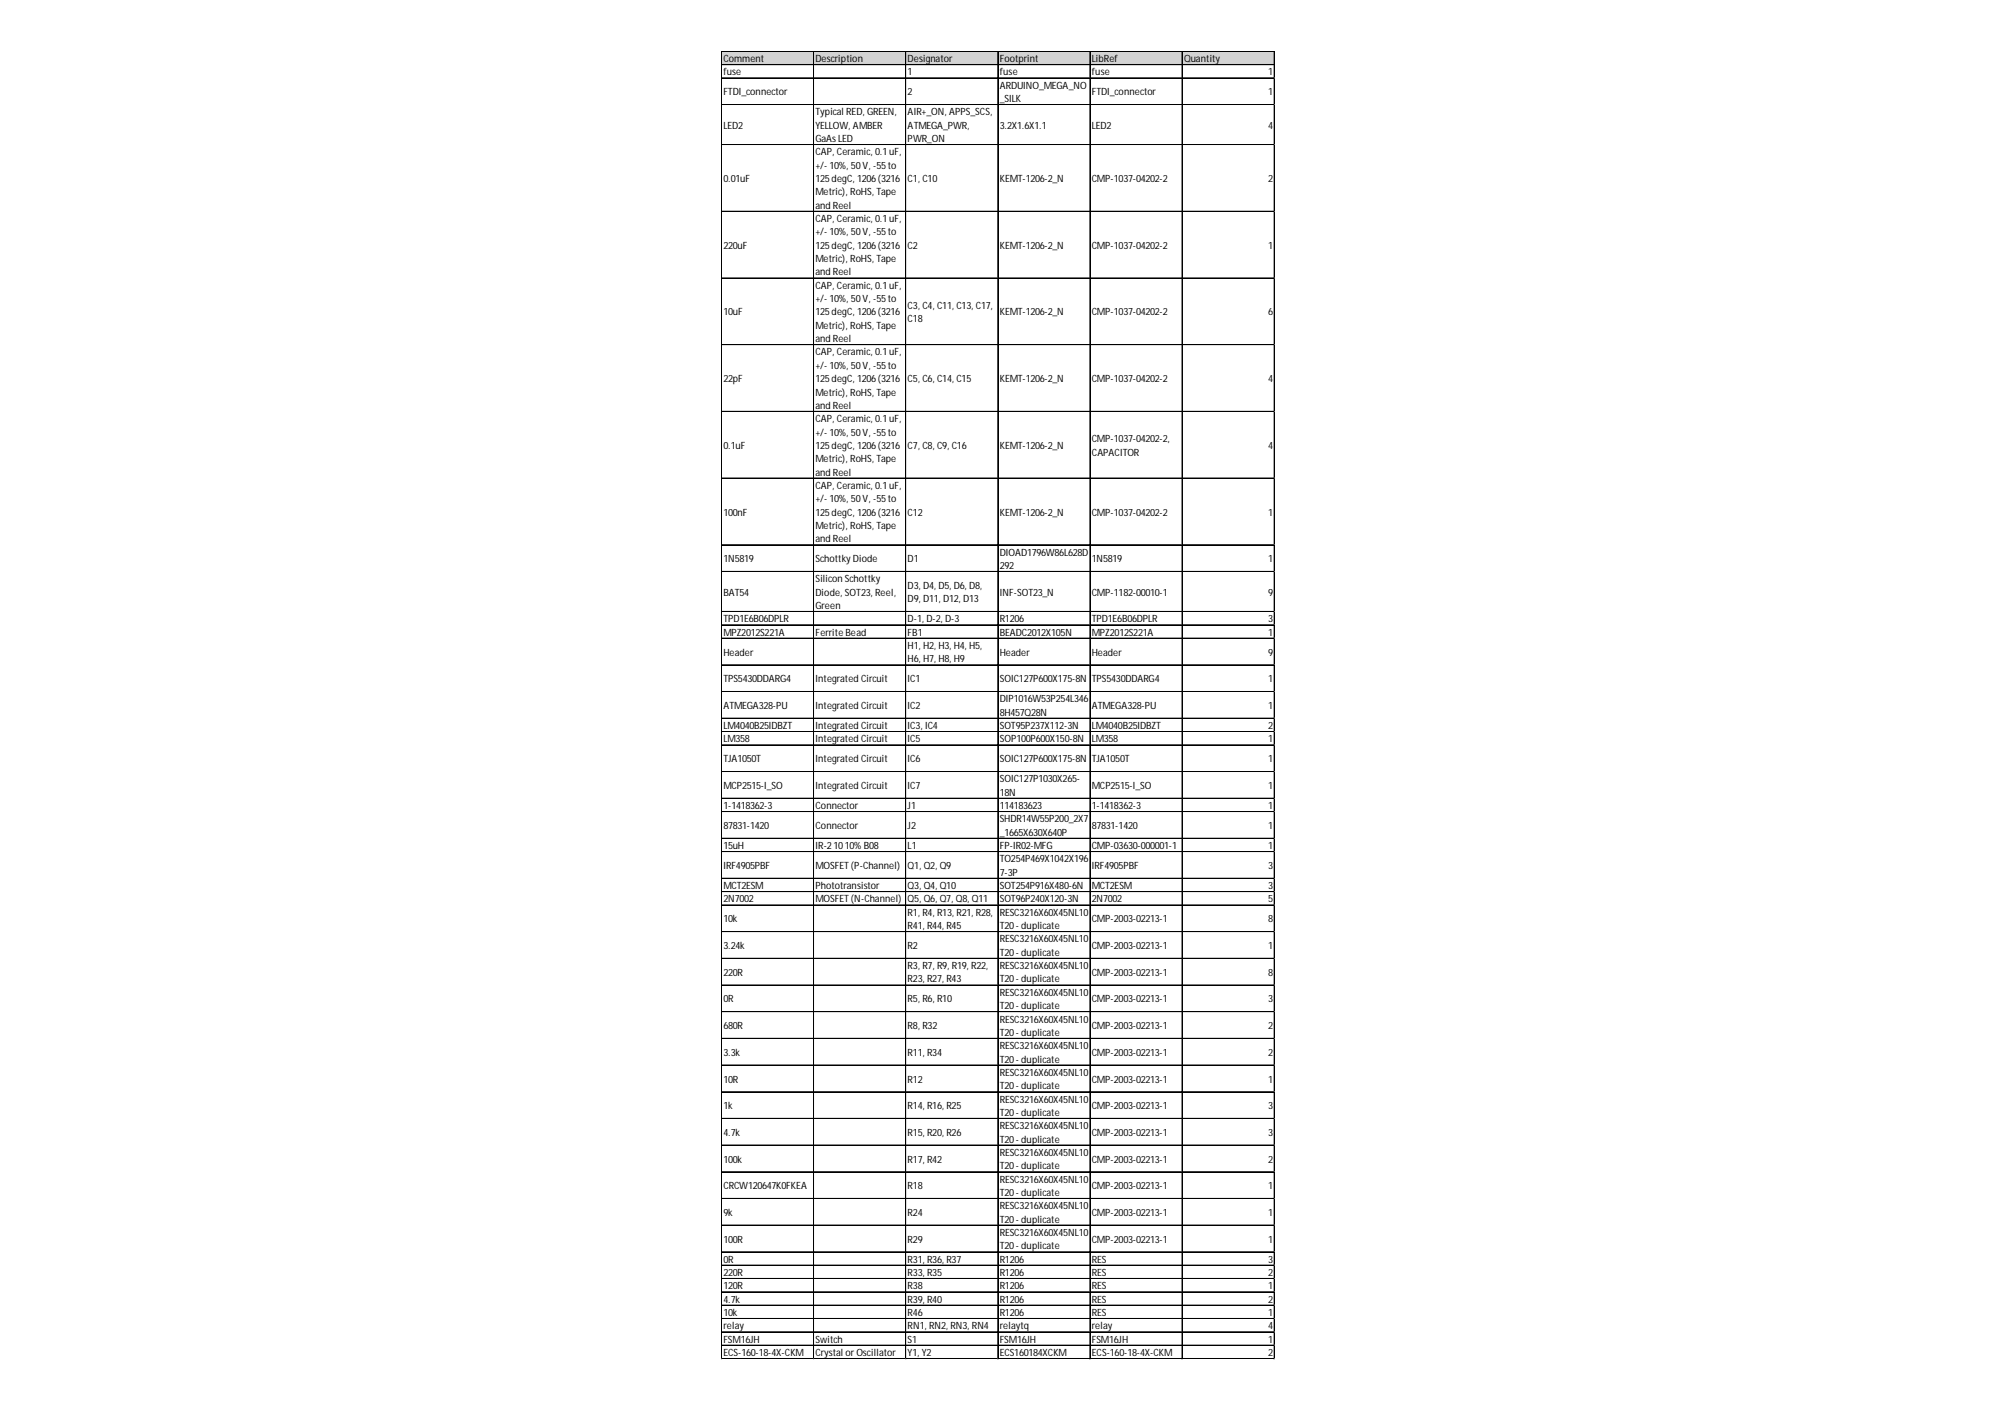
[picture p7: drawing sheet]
<svg xmlns="http://www.w3.org/2000/svg" width="297mm" height="210mm" viewBox="0 0 297 210" stroke-linecap="round" stroke-linejoin="round" font-family="sans-serif">
<defs><g id="words">
<g font-size="1.5">
<text x="107.4" y="9.2">Comment</text>
<text x="107.4" y="11.2">fuse</text>
<text x="121.1" y="9.2">Description</text>
<text x="134.8" y="9.2">Designator</text>
<text x="134.8" y="11.2">1</text>
<text x="148.5" y="9.2">Footprint</text>
<text x="148.5" y="11.2">fuse</text>
<text x="162.2" y="9.2">LibRef</text>
<text x="162.2" y="11.2">fuse</text>
<text x="175.9" y="9.2">Quantity</text>
<text x="188.3" y="11.2">1</text>
<text x="107.4" y="14.2">FTDI_connector</text>
<text x="121.1" y="17.1">Typical RED, GREEN,</text>
<text x="134.8" y="14.2">2</text>
<text x="134.8" y="17.1">AIR+_ON, APPS_SCS,</text>
<text x="148.5" y="13.2">ARDUINO_MEGA_NO</text>
<text x="148.5" y="15.1">_SILK</text>
<text x="162.2" y="14.2">FTDI_connector</text>
<text x="188.3" y="14.2">1</text>
<text x="107.4" y="19.1">LED2</text>
<text x="121.1" y="19.1">YELLOW, AMBER</text>
<text x="121.1" y="21.1">GaAsLED</text>
<text x="121.1" y="23.1">CAP, Ceramic, 0.1uF,</text>
<text x="134.8" y="19.1">ATMEGA_PWR,</text>
<text x="134.8" y="21.1">PWR_ON</text>
<text x="148.5" y="19.1">3.2X1.6X1.1</text>
<text x="162.2" y="19.1">LED2</text>
<text x="188.3" y="19.1">4</text>
<text x="107.4" y="27">0.01uF</text>
<text x="121.1" y="25">+/- 10%, 50V, -55to</text>
<text x="121.1" y="27">125degC, 1206(3216</text>
<text x="121.1" y="29">Metric), RoHS, Tape</text>
<text x="134.8" y="27">C1, C10</text>
<text x="148.5" y="27">KEMT-1206-2_N</text>
<text x="162.2" y="27">CMP-1037-04202-2</text>
<text x="188.3" y="27">2</text>
<text x="121.1" y="31">and Reel</text>
<text x="121.1" y="33">CAP, Ceramic, 0.1uF,</text>
<text x="121.1" y="34.9">+/- 10%, 50V, -55to</text>
<text x="107.4" y="36.9">220uF</text>
<text x="121.1" y="36.9">125degC, 1206(3216</text>
<text x="121.1" y="38.9">Metric), RoHS, Tape</text>
<text x="121.1" y="40.9">and Reel</text>
<text x="134.8" y="36.9">C2</text>
<text x="148.5" y="36.9">KEMT-1206-2_N</text>
<text x="162.2" y="36.9">CMP-1037-04202-2</text>
<text x="188.3" y="36.9">1</text>
<text x="107.4" y="46.8">10uF</text>
<text x="121.1" y="42.9">CAP, Ceramic, 0.1uF,</text>
<text x="121.1" y="44.9">+/- 10%, 50V, -55to</text>
<text x="121.1" y="46.8">125degC, 1206(3216</text>
<text x="134.8" y="45.8">C3, C4, C11, C13, C17,</text>
<text x="134.8" y="47.8">C18</text>
<text x="148.5" y="46.8">KEMT-1206-2_N</text>
<text x="162.2" y="46.8">CMP-1037-04202-2</text>
<text x="188.3" y="46.8">6</text>
<text x="121.1" y="48.8">Metric), RoHS, Tape</text>
<text x="121.1" y="50.8">and Reel</text>
<text x="121.1" y="52.8">CAP, Ceramic, 0.1uF,</text>
<text x="107.4" y="56.7">22pF</text>
<text x="121.1" y="54.8">+/- 10%, 50V, -55to</text>
<text x="121.1" y="56.7">125degC, 1206(3216</text>
<text x="121.1" y="58.7">Metric), RoHS, Tape</text>
<text x="134.8" y="56.7">C5, C6, C14, C15</text>
<text x="148.5" y="56.7">KEMT-1206-2_N</text>
<text x="162.2" y="56.7">CMP-1037-04202-2</text>
<text x="188.3" y="56.7">4</text>
<text x="121.1" y="60.7">and Reel</text>
<text x="121.1" y="62.7">CAP, Ceramic, 0.1uF,</text>
<text x="121.1" y="64.7">+/- 10%, 50V, -55to</text>
<text x="162.2" y="65.6">CMP-1037-04202-2,</text>
<text x="107.4" y="66.6">0.1uF</text>
<text x="121.1" y="66.6">125degC, 1206(3216</text>
<text x="121.1" y="68.6">Metric), RoHS, Tape</text>
<text x="121.1" y="70.6">and Reel</text>
<text x="134.8" y="66.6">C7, C8, C9, C16</text>
<text x="148.5" y="66.6">KEMT-1206-2_N</text>
<text x="162.2" y="67.6">CAPACITOR</text>
<text x="188.3" y="66.6">4</text>
<text x="107.4" y="76.5">100nF</text>
<text x="121.1" y="72.6">CAP, Ceramic, 0.1uF,</text>
<text x="121.1" y="74.6">+/- 10%, 50V, -55to</text>
<text x="121.1" y="76.5">125degC, 1206(3216</text>
<text x="134.8" y="76.5">C12</text>
<text x="148.5" y="76.5">KEMT-1206-2_N</text>
<text x="162.2" y="76.5">CMP-1037-04202-2</text>
<text x="188.3" y="76.5">1</text>
<text x="107.4" y="83.5">1N5819</text>
<text x="121.1" y="78.5">Metric), RoHS, Tape</text>
<text x="121.1" y="80.5">and Reel</text>
<text x="121.1" y="83.5">SchottkyDiode</text>
<text x="134.8" y="83.5">D1</text>
<text x="148.5" y="82.5">DIOAD1796W86L628D</text>
<text x="162.2" y="83.5">1N5819</text>
<text x="188.3" y="83.5">1</text>
<text x="107.4" y="88.4">BAT54</text>
<text x="121.1" y="86.4">Silicon Schottky</text>
<text x="121.1" y="88.4">Diode, SOT23, Reel,</text>
<text x="134.8" y="87.4">D3, D4, D5, D6, D8,</text>
<text x="134.8" y="89.4">D9, D11, D12, D13</text>
<text x="148.5" y="84.5">292</text>
<text x="148.5" y="88.4">INF-SOT23_N</text>
<text x="162.2" y="88.4">CMP-1182-00010-1</text>
<text x="188.3" y="88.4">9</text>
<text x="107.4" y="92.4">TPD1E6B06DPLR</text>
<text x="107.4" y="94.4">MPZ2012S221A</text>
<text x="121.1" y="90.4">Green</text>
<text x="121.1" y="94.4">FerriteBead</text>
<text x="134.8" y="92.4">D-1, D-2, D-3</text>
<text x="134.8" y="94.4">FB1</text>
<text x="148.5" y="92.4">R1206</text>
<text x="148.5" y="94.4">BEADC2012X105N</text>
<text x="162.2" y="92.4">TPD1E6B06DPLR</text>
<text x="162.2" y="94.4">MPZ2012S221A</text>
<text x="188.3" y="92.4">3</text>
<text x="188.3" y="94.4">1</text>
<text x="107.4" y="97.3">Header</text>
<text x="107.4" y="101.3">TPS5430DDARG4</text>
<text x="121.1" y="101.3">Integrated Circuit</text>
<text x="134.8" y="96.3">H1, H2, H3, H4, H5,</text>
<text x="134.8" y="98.3">H6, H7, H8, H9</text>
<text x="134.8" y="101.3">IC1</text>
<text x="148.5" y="97.3">Header</text>
<text x="148.5" y="101.3">SOIC127P600X175-8N</text>
<text x="162.2" y="97.3">Header</text>
<text x="162.2" y="101.3">TPS5430DDARG4</text>
<text x="188.3" y="97.3">9</text>
<text x="188.3" y="101.3">1</text>
<text x="107.4" y="105.2">ATMEGA328-PU</text>
<text x="121.1" y="105.2">Integrated Circuit</text>
<text x="134.8" y="105.2">IC2</text>
<text x="148.5" y="104.3">DIP1016W53P254L346</text>
<text x="148.5" y="106.2">8H457Q28N</text>
<text x="162.2" y="105.2">ATMEGA328-PU</text>
<text x="188.3" y="105.2">1</text>
<text x="107.4" y="108.2">LM4040B25IDBZT</text>
<text x="107.4" y="110.2">LM358</text>
<text x="107.4" y="113.2">TJA1050T</text>
<text x="121.1" y="108.2">Integrated Circuit</text>
<text x="121.1" y="110.2">Integrated Circuit</text>
<text x="121.1" y="113.2">Integrated Circuit</text>
<text x="134.8" y="108.2">IC3, IC4</text>
<text x="134.8" y="110.2">IC5</text>
<text x="134.8" y="113.2">IC6</text>
<text x="148.5" y="108.2">SOT95P237X112-3N</text>
<text x="148.5" y="110.2">SOP100P600X150-8N</text>
<text x="148.5" y="113.2">SOIC127P600X175-8N</text>
<text x="162.2" y="108.2">LM4040B25IDBZT</text>
<text x="162.2" y="110.2">LM358</text>
<text x="162.2" y="113.2">TJA1050T</text>
<text x="188.3" y="108.2">2</text>
<text x="188.3" y="110.2">1</text>
<text x="188.3" y="113.2">1</text>
<text x="107.4" y="117.1">MCP2515-I_SO</text>
<text x="121.1" y="117.1">Integrated Circuit</text>
<text x="134.8" y="117.1">IC7</text>
<text x="148.5" y="116.1">SOIC127P1030X265-</text>
<text x="148.5" y="118.1">18N</text>
<text x="162.2" y="117.1">MCP2515-I_SO</text>
<text x="188.3" y="117.1">1</text>
<text x="107.4" y="120.1">1-1418362-3</text>
<text x="107.4" y="123.1">87831-1420</text>
<text x="121.1" y="120.1">Connector</text>
<text x="121.1" y="123.1">Connector</text>
<text x="134.8" y="120.1">J1</text>
<text x="134.8" y="123.1">J2</text>
<text x="148.5" y="120.1">114183623</text>
<text x="148.5" y="122.1">SHDR14W55P200_2X7</text>
<text x="148.5" y="124.1">_1665X630X640P</text>
<text x="162.2" y="120.1">1-1418362-3</text>
<text x="162.2" y="123.1">87831-1420</text>
<text x="188.3" y="120.1">1</text>
<text x="188.3" y="123.1">1</text>
<text x="107.4" y="126">15uH</text>
<text x="107.4" y="129">IRF4905PBF</text>
<text x="107.4" y="132">MCT2ESM</text>
<text x="121.1" y="126">IR-21010%B08</text>
<text x="121.1" y="129">MOSFET(P-Channel)</text>
<text x="121.1" y="132">Phototransistor</text>
<text x="134.8" y="126">L1</text>
<text x="134.8" y="129">Q1, Q2, Q9</text>
<text x="134.8" y="132">Q3, Q4, Q10</text>
<text x="148.5" y="126">FP-IR02-MFG</text>
<text x="148.5" y="128">TO254P469X1042X196</text>
<text x="148.5" y="130">7-3P</text>
<text x="148.5" y="132">SOT254P916X480-6N</text>
<text x="162.2" y="126">CMP-03630-000001-1</text>
<text x="162.2" y="129">IRF4905PBF</text>
<text x="162.2" y="132">MCT2ESM</text>
<text x="188.3" y="126">1</text>
<text x="188.3" y="129">3</text>
<text x="188.3" y="132">3</text>
<text x="107.4" y="134">2N7002</text>
<text x="107.4" y="136.9">10k</text>
<text x="121.1" y="134">MOSFET(N-Channel)</text>
<text x="134.8" y="134">Q5, Q6, Q7, Q8, Q11</text>
<text x="134.8" y="135.9">R1, R4, R13, R21, R28,</text>
<text x="134.8" y="137.9">R41, R44, R45</text>
<text x="148.5" y="134">SOT96P240X120-3N</text>
<text x="148.5" y="135.9">RESC3216X60X45NL10</text>
<text x="148.5" y="137.9">T20- duplicate</text>
<text x="162.2" y="134">2N7002</text>
<text x="162.2" y="136.9">CMP-2003-02213-1</text>
<text x="188.3" y="134">5</text>
<text x="188.3" y="136.9">8</text>
<text x="107.4" y="140.9">3.24k</text>
<text x="134.8" y="140.9">R2</text>
<text x="134.8" y="143.9">R3, R7, R9, R19, R22,</text>
<text x="148.5" y="139.9">RESC3216X60X45NL10</text>
<text x="148.5" y="141.9">T20- duplicate</text>
<text x="148.5" y="143.9">RESC3216X60X45NL10</text>
<text x="162.2" y="140.9">CMP-2003-02213-1</text>
<text x="188.3" y="140.9">1</text>
<text x="107.4" y="144.9">220R</text>
<text x="107.4" y="148.8">0R</text>
<text x="134.8" y="145.8">R23, R27, R43</text>
<text x="134.8" y="148.8">R5, R6, R10</text>
<text x="148.5" y="145.8">T20- duplicate</text>
<text x="148.5" y="147.8">RESC3216X60X45NL10</text>
<text x="148.5" y="149.8">T20- duplicate</text>
<text x="162.2" y="144.9">CMP-2003-02213-1</text>
<text x="162.2" y="148.8">CMP-2003-02213-1</text>
<text x="188.3" y="144.9">8</text>
<text x="188.3" y="148.8">3</text>
<text x="107.4" y="152.8">680R</text>
<text x="134.8" y="152.8">R8, R32</text>
<text x="148.5" y="151.8">RESC3216X60X45NL10</text>
<text x="148.5" y="153.8">T20- duplicate</text>
<text x="148.5" y="155.7">RESC3216X60X45NL10</text>
<text x="162.2" y="152.8">CMP-2003-02213-1</text>
<text x="188.3" y="152.8">2</text>
<text x="107.4" y="156.7">3.3k</text>
<text x="107.4" y="160.7">10R</text>
<text x="134.8" y="156.7">R11, R34</text>
<text x="134.8" y="160.7">R12</text>
<text x="148.5" y="157.7">T20- duplicate</text>
<text x="148.5" y="159.7">RESC3216X60X45NL10</text>
<text x="148.5" y="161.7">T20- duplicate</text>
<text x="162.2" y="156.7">CMP-2003-02213-1</text>
<text x="162.2" y="160.7">CMP-2003-02213-1</text>
<text x="188.3" y="156.7">2</text>
<text x="188.3" y="160.7">1</text>
<text x="107.4" y="164.7">1k</text>
<text x="134.8" y="164.7">R14, R16, R25</text>
<text x="148.5" y="163.7">RESC3216X60X45NL10</text>
<text x="148.5" y="165.6">T20- duplicate</text>
<text x="148.5" y="167.6">RESC3216X60X45NL10</text>
<text x="162.2" y="164.7">CMP-2003-02213-1</text>
<text x="188.3" y="164.7">3</text>
<text x="107.4" y="168.6">4.7k</text>
<text x="107.4" y="172.6">100k</text>
<text x="134.8" y="168.6">R15, R20, R26</text>
<text x="134.8" y="172.6">R17, R42</text>
<text x="148.5" y="169.6">T20- duplicate</text>
<text x="148.5" y="171.6">RESC3216X60X45NL10</text>
<text x="148.5" y="173.6">T20- duplicate</text>
<text x="162.2" y="168.6">CMP-2003-02213-1</text>
<text x="162.2" y="172.6">CMP-2003-02213-1</text>
<text x="188.3" y="168.6">3</text>
<text x="188.3" y="172.6">2</text>
<text x="107.4" y="176.5">CRCW120647K0FKEA</text>
<text x="134.8" y="176.5">R18</text>
<text x="148.5" y="175.5">RESC3216X60X45NL10</text>
<text x="148.5" y="177.5">T20- duplicate</text>
<text x="148.5" y="179.5">RESC3216X60X45NL10</text>
<text x="162.2" y="176.5">CMP-2003-02213-1</text>
<text x="188.3" y="176.5">1</text>
<text x="107.4" y="180.5">9k</text>
<text x="107.4" y="184.5">100R</text>
<text x="134.8" y="180.5">R24</text>
<text x="134.8" y="184.5">R29</text>
<text x="148.5" y="181.5">T20- duplicate</text>
<text x="148.5" y="183.5">RESC3216X60X45NL10</text>
<text x="148.5" y="185.5">T20- duplicate</text>
<text x="162.2" y="180.5">CMP-2003-02213-1</text>
<text x="162.2" y="184.5">CMP-2003-02213-1</text>
<text x="188.3" y="180.5">1</text>
<text x="188.3" y="184.5">1</text>
<text x="107.4" y="187.4">0R</text>
<text x="107.4" y="189.4">220R</text>
<text x="107.4" y="191.4">120R</text>
<text x="134.8" y="187.4">R31, R36, R37</text>
<text x="134.8" y="189.4">R33, R35</text>
<text x="134.8" y="191.4">R38</text>
<text x="148.5" y="187.4">R1206</text>
<text x="148.5" y="189.4">R1206</text>
<text x="148.5" y="191.4">R1206</text>
<text x="162.2" y="187.4">RES</text>
<text x="162.2" y="189.4">RES</text>
<text x="162.2" y="191.4">RES</text>
<text x="188.3" y="187.4">3</text>
<text x="188.3" y="189.4">2</text>
<text x="188.3" y="191.4">1</text>
<text x="107.4" y="193.4">4.7k</text>
<text x="107.4" y="195.4">10k</text>
<text x="107.4" y="197.3">relay</text>
<text x="134.8" y="193.4">R39, R40</text>
<text x="134.8" y="195.4">R46</text>
<text x="134.8" y="197.3">RN1, RN2, RN3, RN4</text>
<text x="148.5" y="193.4">R1206</text>
<text x="148.5" y="195.4">R1206</text>
<text x="148.5" y="197.3">relaytq</text>
<text x="162.2" y="193.4">RES</text>
<text x="162.2" y="195.4">RES</text>
<text x="162.2" y="197.3">relay</text>
<text x="188.3" y="193.4">2</text>
<text x="188.3" y="195.4">1</text>
<text x="188.3" y="197.3">4</text>
<text x="107.4" y="199.3">FSM16JH</text>
<text x="107.4" y="201.3">ECS-160-18-4X-CKM</text>
<text x="121.1" y="199.3">Switch</text>
<text x="121.1" y="201.3">Crystal orOscillator</text>
<text x="134.8" y="199.3">S1</text>
<text x="134.8" y="201.3">Y1, Y2</text>
<text x="148.5" y="199.3">FSM16JH</text>
<text x="148.5" y="201.3">ECS160184XCKM</text>
<text x="162.2" y="199.3">FSM16JH</text>
<text x="162.2" y="201.3">ECS-160-18-4X-CKM</text>
<text x="188.3" y="199.3">1</text>
<text x="188.3" y="201.3">2</text>
</g>
</g></defs>
<path d="M107.2 7.6h82.2v2.1h-82.2z" fill="#d3d3d3"/>
<g fill="none" stroke="#000" stroke-width=".15">
<path d="M107.1 7.6v194.2M107.2 7.6v194.2M107.2 7.6h82.1M107.2 9.6h82.1M107.2 11.6h82.1M107.2 15.5h82.1M107.2 15.6h82.1M120.8 7.7v194.1M120.9 7.7v194.1M134.5 7.7v194.1M134.6 7.7v194.1M148.2 7.7v194.1"/>
<path d="M161.9 7.7v194.1M175.6 7.7v194.1M189.2 7.7v194.1M189.3 7.7v194.1M107.2 21.5h82.1M107.2 31.4h82.1M107.2 41.3h82.1M107.2 51.2h82.1M107.2 61.1h82.1M107.2 71h82.1M107.2 80.9h82.1M107.2 84.8h82.1"/>
<path d="M107.2 84.9h82.1M107.2 90.8h82.1M107.2 92.7h82.1M107.2 92.8h82.1M107.2 94.7h82.1M107.2 94.8h82.1M107.2 98.7h82.1M107.2 102.6h82.1M107.2 102.7h82.1M107.2 106.6h82.1M107.2 106.7h82.1M107.2 108.6h82.1"/>
<path d="M107.2 110.6h82.1M107.2 114.5h82.1M107.2 114.6h82.1M107.2 118.5h82.1M107.2 120.5h82.1M107.2 124.4h82.1M107.2 124.5h82.1M107.2 126.4h82.1M107.2 126.5h82.1M107.2 130.4h82.1M107.2 132.4h82.1M107.2 134.3h82.1"/>
<path d="M107.2 134.4h82.1M107.2 138.3h82.1M107.2 142.3h82.1M107.2 146.2h82.1M107.2 146.3h82.1M107.2 150.2h82.1M107.2 154.1h82.1M107.2 154.2h82.1M107.2 158.1h82.1M107.2 162.1h82.1M107.2 166h82.1M107.2 166.1h82.1"/>
<path d="M107.2 170h82.1M107.2 173.9h82.1M107.2 174h82.1M107.2 177.9h82.1M107.2 181.9h82.1M107.2 185.8h82.1M107.2 185.9h82.1M107.2 187.8h82.1M107.2 189.8h82.1M107.2 191.8h82.1M107.2 193.7h82.1M107.2 193.8h82.1"/>
<path d="M107.2 195.7h82.1M107.2 195.8h82.1M107.2 197.7h82.1M107.2 197.8h82.1M107.2 199.7h82.1M107.2 201.7h82.1"/>
</g>
<path d="M107.1 201.8h.1" fill="none" stroke="#d4d4d4" stroke-width=".15"/>
<path d="M107.1 201.8h.1z" fill="#d4d4d4"/>
<path d="M120.8 201.8h.1" fill="none" stroke="#d4d4d4" stroke-width=".15"/>
<path d="M120.8 201.8h.1z" fill="#d4d4d4"/>
<path d="M134.5 201.8h.1" fill="none" stroke="#d4d4d4" stroke-width=".15"/>
<path d="M134.5 201.8h.1z" fill="#d4d4d4"/>
<path d="M148.2 201.8h.1" fill="none" stroke="#d4d4d4" stroke-width=".15"/>
<path d="M148.2 201.8h.1z" fill="#d4d4d4"/>
<path d="M161.9 201.8h.1" fill="none" stroke="#d4d4d4" stroke-width=".15"/>
<path d="M161.9 201.8h.1z" fill="#d4d4d4"/>
<path d="M175.6 201.8h.1" fill="none" stroke="#d4d4d4" stroke-width=".15"/>
<path d="M175.6 201.8h.1z" fill="#d4d4d4"/>
<path d="M189.2 201.8h.1" fill="none" stroke="#d4d4d4" stroke-width=".15"/>
<path d="M189.2 201.8h.1z" fill="#d4d4d4"/>
<path d="M189.3 11.6h.1" fill="none" stroke="#d4d4d4" stroke-width=".15"/>
<path d="M189.3 11.6l.1 .1z" fill="#d4d4d4"/>
<path d="M189.3 15.5h.1" fill="none" stroke="#d4d4d4" stroke-width=".15"/>
<path d="M189.3 15.5l.1 .1z" fill="#d4d4d4"/>
<path d="M189.3 21.5h.1" fill="none" stroke="#d4d4d4" stroke-width=".15"/>
<path d="M189.3 21.5l.1 .1z" fill="#d4d4d4"/>
<path d="M189.3 31.4h.1" fill="none" stroke="#d4d4d4" stroke-width=".15"/>
<path d="M189.3 31.4l.1 .1z" fill="#d4d4d4"/>
<path d="M189.3 41.3h.1" fill="none" stroke="#d4d4d4" stroke-width=".15"/>
<path d="M189.3 41.3l.1 .1z" fill="#d4d4d4"/>
<path d="M189.3 51.2h.1" fill="none" stroke="#d4d4d4" stroke-width=".15"/>
<path d="M189.3 51.2l.1 .1z" fill="#d4d4d4"/>
<path d="M189.3 61.1h.1" fill="none" stroke="#d4d4d4" stroke-width=".15"/>
<path d="M189.3 61.1l.1 .1z" fill="#d4d4d4"/>
<path d="M189.3 71h.1" fill="none" stroke="#d4d4d4" stroke-width=".15"/>
<path d="M189.3 71l.1 .1z" fill="#d4d4d4"/>
<path d="M189.3 80.9h.1" fill="none" stroke="#d4d4d4" stroke-width=".15"/>
<path d="M189.3 80.9l.1 .1z" fill="#d4d4d4"/>
<path d="M189.3 84.8h.1" fill="none" stroke="#d4d4d4" stroke-width=".15"/>
<path d="M189.3 84.8l.1 .1z" fill="#d4d4d4"/>
<path d="M189.3 90.8h.1" fill="none" stroke="#d4d4d4" stroke-width=".15"/>
<path d="M189.3 90.8l.1 .1z" fill="#d4d4d4"/>
<path d="M189.3 92.7h.1" fill="none" stroke="#d4d4d4" stroke-width=".15"/>
<path d="M189.3 92.7l.1 .1z" fill="#d4d4d4"/>
<path d="M189.3 94.7h.1" fill="none" stroke="#d4d4d4" stroke-width=".15"/>
<path d="M189.3 94.7l.1 .1z" fill="#d4d4d4"/>
<path d="M189.3 98.7h.1" fill="none" stroke="#d4d4d4" stroke-width=".15"/>
<path d="M189.3 98.7l.1 .1z" fill="#d4d4d4"/>
<path d="M189.3 102.6h.1" fill="none" stroke="#d4d4d4" stroke-width=".15"/>
<path d="M189.3 102.6l.1 .1z" fill="#d4d4d4"/>
<path d="M189.3 106.6h.1" fill="none" stroke="#d4d4d4" stroke-width=".15"/>
<path d="M189.3 106.6l.1 .1z" fill="#d4d4d4"/>
<path d="M189.3 108.6h.1" fill="none" stroke="#d4d4d4" stroke-width=".15"/>
<path d="M189.3 108.6l.1 .1z" fill="#d4d4d4"/>
<path d="M189.3 110.6h.1" fill="none" stroke="#d4d4d4" stroke-width=".15"/>
<path d="M189.3 110.6l.1 .1z" fill="#d4d4d4"/>
<path d="M189.3 114.5h.1" fill="none" stroke="#d4d4d4" stroke-width=".15"/>
<path d="M189.3 114.5l.1 .1z" fill="#d4d4d4"/>
<path d="M189.3 118.5h.1" fill="none" stroke="#d4d4d4" stroke-width=".15"/>
<path d="M189.3 118.5l.1 .1z" fill="#d4d4d4"/>
<path d="M189.3 120.5h.1" fill="none" stroke="#d4d4d4" stroke-width=".15"/>
<path d="M189.3 120.5l.1 .1z" fill="#d4d4d4"/>
<path d="M189.3 124.4h.1" fill="none" stroke="#d4d4d4" stroke-width=".15"/>
<path d="M189.3 124.4l.1 .1z" fill="#d4d4d4"/>
<path d="M189.3 126.4h.1" fill="none" stroke="#d4d4d4" stroke-width=".15"/>
<path d="M189.3 126.4l.1 .1z" fill="#d4d4d4"/>
<path d="M189.3 130.4h.1" fill="none" stroke="#d4d4d4" stroke-width=".15"/>
<path d="M189.3 130.4l.1 .1z" fill="#d4d4d4"/>
<path d="M189.3 132.4h.1" fill="none" stroke="#d4d4d4" stroke-width=".15"/>
<path d="M189.3 132.4l.1 .1z" fill="#d4d4d4"/>
<path d="M189.3 134.3h.1" fill="none" stroke="#d4d4d4" stroke-width=".15"/>
<path d="M189.3 134.3l.1 .1z" fill="#d4d4d4"/>
<path d="M189.3 138.3h.1" fill="none" stroke="#d4d4d4" stroke-width=".15"/>
<path d="M189.3 138.3l.1 .1z" fill="#d4d4d4"/>
<path d="M189.3 142.3h.1" fill="none" stroke="#d4d4d4" stroke-width=".15"/>
<path d="M189.3 142.3l.1 .1z" fill="#d4d4d4"/>
<path d="M189.3 146.2h.1" fill="none" stroke="#d4d4d4" stroke-width=".15"/>
<path d="M189.3 146.2l.1 .1z" fill="#d4d4d4"/>
<path d="M189.3 150.2h.1" fill="none" stroke="#d4d4d4" stroke-width=".15"/>
<path d="M189.3 150.2l.1 .1z" fill="#d4d4d4"/>
<path d="M189.3 154.1h.1" fill="none" stroke="#d4d4d4" stroke-width=".15"/>
<path d="M189.3 154.1l.1 .1z" fill="#d4d4d4"/>
<path d="M189.3 158.1h.1" fill="none" stroke="#d4d4d4" stroke-width=".15"/>
<path d="M189.3 158.1l.1 .1z" fill="#d4d4d4"/>
<path d="M189.3 162.1h.1" fill="none" stroke="#d4d4d4" stroke-width=".15"/>
<path d="M189.3 162.1l.1 .1z" fill="#d4d4d4"/>
<path d="M189.3 166h.1" fill="none" stroke="#d4d4d4" stroke-width=".15"/>
<path d="M189.3 166l.1 .1z" fill="#d4d4d4"/>
<path d="M189.3 170h.1" fill="none" stroke="#d4d4d4" stroke-width=".15"/>
<path d="M189.3 170l.1 .1z" fill="#d4d4d4"/>
<path d="M189.3 173.9h.1" fill="none" stroke="#d4d4d4" stroke-width=".15"/>
<path d="M189.3 173.9l.1 .1z" fill="#d4d4d4"/>
<path d="M189.3 177.9h.1" fill="none" stroke="#d4d4d4" stroke-width=".15"/>
<path d="M189.3 177.9l.1 .1z" fill="#d4d4d4"/>
<path d="M189.3 181.9h.1" fill="none" stroke="#d4d4d4" stroke-width=".15"/>
<path d="M189.3 181.9l.1 .1z" fill="#d4d4d4"/>
<path d="M189.3 185.8h.1" fill="none" stroke="#d4d4d4" stroke-width=".15"/>
<path d="M189.3 185.8l.1 .1z" fill="#d4d4d4"/>
<path d="M189.3 187.8h.1" fill="none" stroke="#d4d4d4" stroke-width=".15"/>
<path d="M189.3 187.8l.1 .1z" fill="#d4d4d4"/>
<path d="M189.3 189.8h.1" fill="none" stroke="#d4d4d4" stroke-width=".15"/>
<path d="M189.3 189.8l.1 .1z" fill="#d4d4d4"/>
<path d="M189.3 191.8h.1" fill="none" stroke="#d4d4d4" stroke-width=".15"/>
<path d="M189.3 191.8l.1 .1z" fill="#d4d4d4"/>
<path d="M189.3 193.7h.1" fill="none" stroke="#d4d4d4" stroke-width=".15"/>
<path d="M189.3 193.7l.1 .1z" fill="#d4d4d4"/>
<path d="M189.3 195.7h.1" fill="none" stroke="#d4d4d4" stroke-width=".15"/>
<path d="M189.3 195.7l.1 .1z" fill="#d4d4d4"/>
<path d="M189.3 197.7h.1" fill="none" stroke="#d4d4d4" stroke-width=".15"/>
<path d="M189.3 197.7l.1 .1z" fill="#d4d4d4"/>
<path d="M189.3 199.7h.1" fill="none" stroke="#d4d4d4" stroke-width=".15"/>
<path d="M189.3 199.7l.1 .1z" fill="#d4d4d4"/>
<path d="M189.3 201.7h.1" fill="none" stroke="#d4d4d4" stroke-width=".15"/>
<path d="M189.3 201.7l.1 .1z" fill="#d4d4d4"/>
<use href="#words"/>
</svg>
